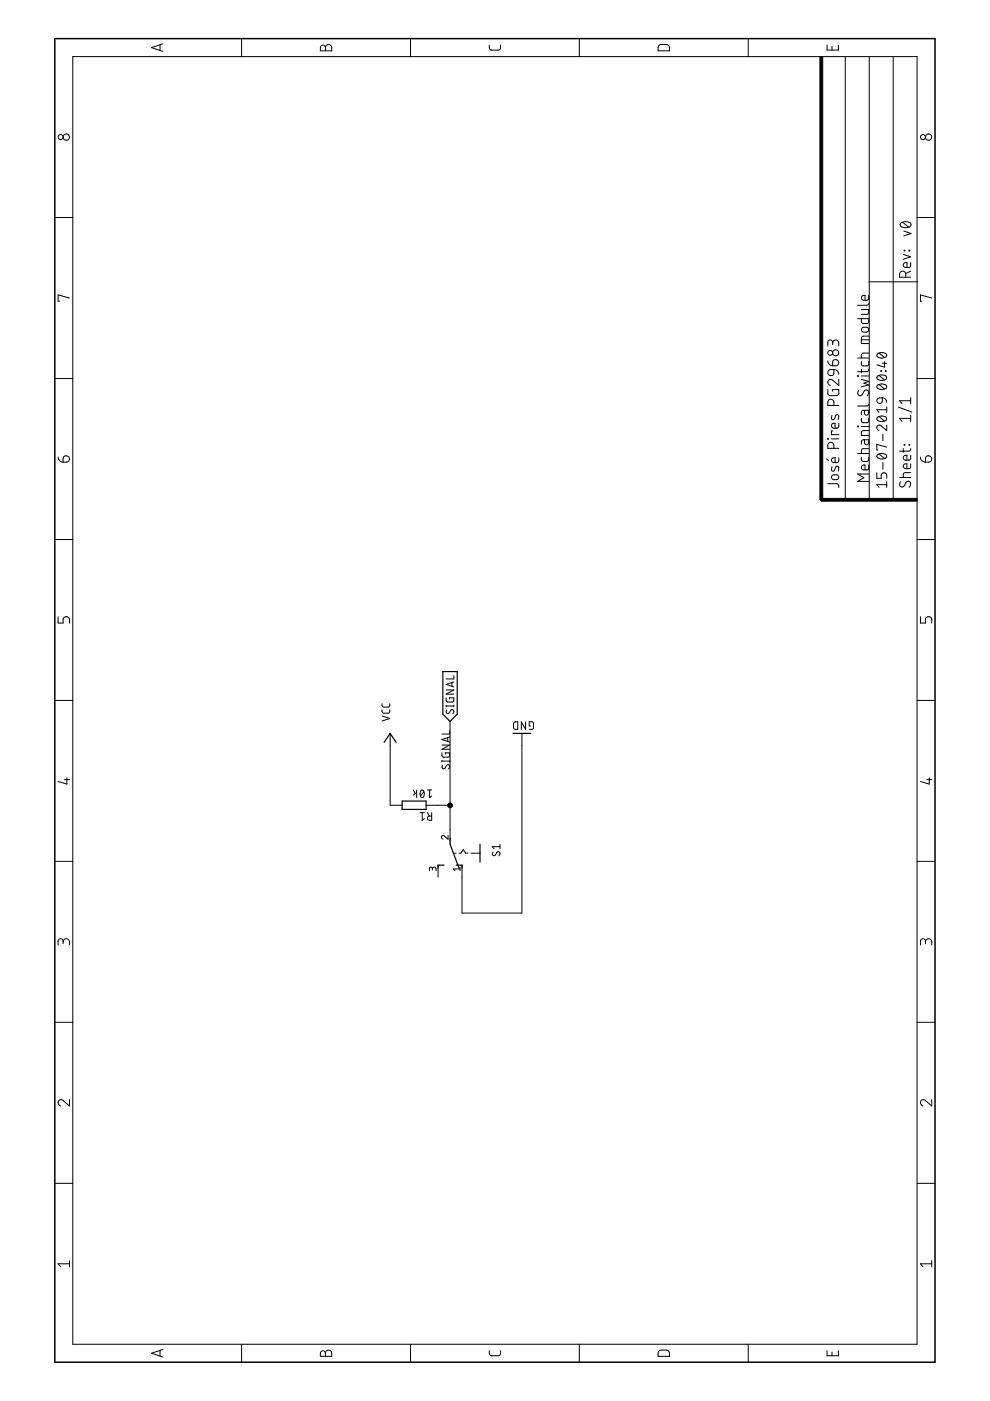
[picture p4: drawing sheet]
<svg xmlns="http://www.w3.org/2000/svg" width="210mm" height="297mm" viewBox="0 0 210 297" stroke-linecap="round" stroke-linejoin="round" font-family="sans-serif">
<g fill="none" stroke="#000" stroke-width=".21">
<path d="M15.4 12h179v273h-179zM33.9 9.5v1.2M34.5 9.3l-2.4 .8 2.4 .8M51.2 8.2v3.8M68.1 9.8l.5-.2 .3 .2 .1 .3a.67 .67 0 0 1 .7-.7 .67 .67 0 0 1 .6 .7v.7h-2.4zM69 10.1v.7M87 8.2v3.8M103.7 9.6v.5a.51 .51 0 0 0 .6 .5l1.6-.1 .2-.2v-.7M122.8 8.2v3.8M139.8 9.6l.4-.2 1.5 .2 .2 .3v.9h-2.4l.1-.9zM158.6 8.2v3.8M175.3 9.6v1h2.5v-1"/>
<path d="M176.4 9.8v.8M179.2 12v94M184.3 12v94M189.4 12v94M11.6 46.1h3.8M184.3 59.8h10.2M190.9 47.3a1.62 1.62 0 0 1 2.2 .2 .84 .84 0 0 1-1.1 .8 .84 .84 0 0 1-1.1-.8zM191.4 47.1l1.3 1.1M191.5 53.9l1.6 .6-1.6 .5M191.6 49l1.6 .5-1.6 .5M191.7 53.1l.1 .1zM192 58.8v-.7a.66 .66 0 0 0-.6-.6 .66 .66 0 0 0-.7 .6v.7h2.4"/>
<path d="M192.7 53.1l.2 .1zM193.1 55.7l-.1 .9-1 .1a.55 .55 0 0 1-.5-.7 .55 .55 0 0 1 .8-.3v1M193.1 57.5l-1.1 .5M194.4 46.1h3.8M14.7 63.2l-2.4-.7v1.4h.3M175.5 76.5l.3 .7 .8 .4M175.6 78.6l.4-.2 .8-.1v.8a.66 .66 0 0 1-.9 .5 .66 .66 0 0 1-.3-1zM176.6 72.7a.65 .65 0 0 1 .6-.6 .65 .65 0 0 1 .6 .6v.7M176.6 73.1v-.5a.52 .52 0 0 0-.6-.5 .52 .52 0 0 0-.5 .5v.8M176.6 76.5a.67 .67 0 0 1 1.2 .1 .67 .67 0 0 1-.6 1h-.6zM176.8 78.3l.7 .3 .3 .8M181.8 67.6h2.4l-.1 .8-.2 .2h-1l-.3-.4v-.6"/>
<path d="M181.8 79.7l.2 .1zM181.8 75.9h2.4M182.6 76.7l.1 .6 .3 .3 1.1-.1 .1-.8M182.6 65.6h1.6v.7l-.3 .3-1.3 .1M182.6 78.3v.8M182.6 79.7h1.6M182.6 72.1h1.6M182.8 69.5l.9-.1a.52 .52 0 0 1 .5 .5 .52 .52 0 0 1-.5 .5l-.9-.1-.2-.3zM184.2 78.3l-.3 .5h-2.1M184.2 74.9h-1.3l-.3 .4v.6M184.2 71.3h-1.2l-.4 .4v1.1h1.6M184.2 64.3l-.3 .4h-2.1"/>
<path d="M184.2 62.6l-.1 .9-.9 .2a.54 .54 0 0 1-.5-.7 .54 .54 0 0 1 .7-.4v1.1M186 79.8a1.34 1.34 0 0 1 2 .3 1.22 1.22 0 0 1-2.1 0zM186 75a1.34 1.34 0 0 1 2 .3 1.22 1.22 0 0 1-2.1 0zM186.4 79.6l1.1 .9M186.4 74.9l1.1 .9M186.8 78.6l.1 .1zM187.1 77h.9M187.5 76.7v1.1l-1.6-.4M187.7 78.6l.1 .1zM197.5 63.2l-2.3-.7v1.4h.2M11.6 80.3h3.8M12.3 96.9l.3 .8 .8 .3"/>
<path d="M13.5 96.9a.69 .69 0 0 1 1.1 .1 .69 .69 0 0 1-.5 1h-.7zM175.2 97.3l.5 .4M175.5 82.6v1l.3 .2 1.7 .1 .3-.4v-.9h-1.2v.4M175.5 93l.1 .1zM176.3 93h1.5M176.4 99l-.1 .7 .4 .2 .6-1h.4l.1 .3-.1 .7M176.4 88.1l-.1 .5 .3 .4 .2-.1 .5-.9h.4a.82 .82 0 0 1 0 1M176.6 91.4h-.3v.8h1.5M176.8 95.1v-.7a.65 .65 0 0 0-.6-.6 .65 .65 0 0 0-.7 .6v.7h2.3M176.8 86a1.16 1.16 0 0 0-.3-1.2l-.4-.2-.5 .3-.1 1.1h2.3M177.8 97l-.1 1-.9 .1a.54 .54 0 0 1-.5-.7 .54 .54 0 0 1 .8-.4v1.1M177.8 89.7l-.1 1-.9 .1a.54 .54 0 0 1-.5-.7 .54 .54 0 0 1 .8-.4v1.1"/>
<path d="M177.8 80.4v1.3l-1.2-1.1a.64 .64 0 0 0-1.1 .2 .64 .64 0 0 0 .5 .9M181.8 96.2h2.4M181.8 90.4l.2 .1zM182.1 82.8a.58 .58 0 0 0-.2 .9 .58 .58 0 0 0 .9 0l.4-.8a.59 .59 0 0 1 .9 0 .59 .59 0 0 1-.1 .9l-.1 .2M182.6 96.9l.1 .7 .3 .2 1.1-.1 .1-.8M182.6 88.7l.1 .7 .3 .2 1.1-.1 .1-.8M182.6 90.4h1.6M182.6 80.5l1.6 .4-1 .3 1 .4-1.6 .4M183.3 93.2v.6a.46 .46 0 0 0 .4 .5 .46 .46 0 0 0 .5-.5v-.6h-1.2l-.3 .3-.1 .6M183.3 87v.6a.46 .46 0 0 0 .4 .4 .46 .46 0 0 0 .5-.4v-.6h-1.3l-.2 .2-.1 .7M184.2 98.6l-.1 .9-.9 .1a.54 .54 0 0 1-.5-.6 .54 .54 0 0 1 .7-.4v1M184.2 95.1h-1.3l-.3 .4v.7"/>
<path d="M184.2 91.3h-1.2l-.4 .4v.6h1.6M184.2 85.7l-.3 .4h-2.1M186 84.6l.3-.2 .8-.1v.7a.59 .59 0 0 1-.8 .5 .59 .59 0 0 1-.3-.9zM186 96.4a1.34 1.34 0 0 1 2 .3 1.22 1.22 0 0 1-2.1 0zM186 88.5a1.34 1.34 0 0 1 2 .3 1.23 1.23 0 0 1-1.8 .4l-.3-.4zM186 81.7a1.34 1.34 0 0 1 2 .3 1.23 1.23 0 0 1-1.8 .4l-.3-.4zM186.4 96.3l1.1 .9M186.4 88.3l1.1 1M186.4 81.5l1.1 1M187.1 84.3l.6 .3 .3 .7M187.2 92.1v1.4M187.2 98.1v1.4"/>
<path d="M188 90.1v1.2l-1.2-1a.58 .58 0 0 0-.9 .2 .58 .58 0 0 0 .5 .8M188 86.3v1.1M188 94.8l-2.1-.6v1.2h.2M188 86.9h-2.1l.5 .5M190.5 86.3l2.8 1.1M191.5 95.1v.8M191.7 94.3l.1 .1zM192.7 94.3l.2 .1zM193.1 98.3l-.1 1-1 .1a.55 .55 0 0 1-.5-.7 .55 .55 0 0 1 .8-.4v1.1M193.1 96.5l-.1 1-1 .1a.55 .55 0 0 1-.5-.7 .55 .55 0 0 1 .8-.4v1.1M193.1 95.1l-.1 .4-.3 .2h-2M193.1 84.3v1.3"/>
<path d="M193.1 88.1v1.3M193.1 88.7h-2.4l.6 .7M193.1 85h-2.4l.6 .6M194.4 80.3h3.8M195.2 96.9l.3 .8 .7 .3M196.3 96.9a.68 .68 0 0 1 1.2 .1 .68 .68 0 0 1-.6 1h-.7zM11.6 114.4h3.8M175.5 102.6h2l.3 .3v.4M176.5 100.8l.8-.1a.52 .52 0 0 1 .6 .5 .52 .52 0 0 1-.6 .5l-.8-.1-.2-.3zM184.2 100.5h-2.4l1.4 .8-1.4 .8h2.4M185.9 100.2v1.2h.9v-.7a.59 .59 0 0 1 .6-.5 .59 .59 0 0 1 .6 .5v.7M188 102.8h-2.1l.5 .5"/>
<path d="M188 102.2v1.1M190.7 101.2h2.4M190.9 102.2a.58 .58 0 0 0-.1 .8 .58 .58 0 0 0 .9 0l.4-.7a.58 .58 0 0 1 .9-.1 .58 .58 0 0 1-.1 .9l-.2 .2M193.1 100.2h-1.4l-.2 .4v.6M194.4 114.4h3.8M12.3 130.8v1.3h1.1v-.8a.69 .69 0 0 1 .7-.5 .69 .69 0 0 1 .6 .5v.8M195.2 130.8v1.3h1v-.8a.68 .68 0 0 1 .7-.5 .68 .68 0 0 1 .6 .5v.8M11.6 148.5h3.8M81 150.5v.5l.4 .2h1l.2-.2v-.5M81 149.2l.1 .6 .3 .1h1l.2-.2v-.5M81 151.8l1.6 .5-1.6 .6M82.7 155.5v15.2h2.6"/>
<path d="M93.7 159.6v.6l.2 .3h1.1l.3-.2v-.7h-.9v.3M93.7 158h1.6l-1.6 .9h1.6M94.6 148v.5l.2 .3h1.1l.3-.2v-.6h-.9v.2M94.6 149.7h1.6M94.6 149.5v.4M94.6 146.3h1.6l-1.6 .9h1.6M94.7 150.5l-.1 .2a.38 .38 0 0 0 .2 .5 .38 .38 0 0 0 .5-.1l.2-.5a.44 .44 0 0 1 .7 .1 .44 .44 0 0 1-.2 .6M94.9 156.4v.8M95.3 154.9v.7h-1.6M95.3 156.3l-1.6 .5 1.6 .5M95.4 153v25.4M95.8 144.7v.8"/>
<path d="M96.2 143.2v.8h-1.6M96.2 149.5v.4M96.2 144.6l-1.6 .5 1.6 .5M109 153.2l.8-.2v1.6h-.6l-.3-.2zM110.7 155.5v38.1h-12.7v-10.2M111.4 153v1.6l-.9-1.6v1.6M112.5 153.9h-.3v-.9l.7 .1 .2 .1v1.2l-.2 .2h-.7M194.4 148.5h3.8M13.7 165.3h1M14.2 164.9v1.3l-1.9-.5M87.6 167.5l.4 .8M88.3 167.5v1.6"/>
<path d="M88.3 168l-.7 .6M89.1 172.3h.9M89.3 167.6l.2-.1a.97 .97 0 0 1 0 1.6 1 1 0 0 1-.2-1.5zM89.5 172.3v1.6l.5-.3M89.9 167.9l-.7 .9M90.3 170.7h5.1M90.6 167.5h.9M90.6 172.3l.4 .7M91.1 167.5v1.6l.4-.3M91.5 172.3v1.6h-.4a.46 .46 0 0 1-.5-.4 .46 .46 0 0 1 .5-.5h.4M93.7 161.4h1.6M93.7 161.2v.4"/>
<path d="M93.9 162.2l-.2 .2a.38 .38 0 0 0 .2 .5 .38 .38 0 0 0 .5-.1l.3-.5a.44 .44 0 0 1 .7 .1 .44 .44 0 0 1-.3 .6M95 177.1v.8l-.8-.6a.38 .38 0 0 0-.6 .1 .38 .38 0 0 0 .3 .5M95.3 161.2v.4M106 179.5h-1.6l.3 .5M106 179v1M196.5 165.3h1M197 164.9v1.3l-1.8-.5M11.6 182.6h3.8M13.4 199.7a.68 .68 0 0 1 .7-.7 .68 .68 0 0 1 .6 .7v.7M91.7 184.2a.39 .39 0 0 1 .4-.4 .39 .39 0 0 1 .4 .4v.4M91.7 184.5v-.5l-.4-.1-.2 .1v.6M92.9 183.4v2.6"/>
<path d="M96.1 180.9h.6M97.3 180.9h.4l.5-.8 .5 .8h.5M97.5 184.2h-1.4l.4 .4M97.5 183.8v.8M99.9 180.9h1.9M104.5 180.7l-.1 .1a.38 .38 0 0 0 .1 .6 .38 .38 0 0 0 .6-.1l.2-.6a.44 .44 0 0 1 .7 .1 .44 .44 0 0 1-.2 .7M194.4 182.6h3.8M196.2 199.7a.67 .67 0 0 1 .7-.7 .67 .67 0 0 1 .6 .7v.7M11.6 216.7h3.8M13.4 200.1v-.5a.53 .53 0 0 0-.6-.6 .53 .53 0 0 0-.5 .6v.8M194.4 216.7h3.8M196.2 200.1v-.5a.53 .53 0 0 0-.5-.6 .53 .53 0 0 0-.5 .6v.8"/>
<path d="M14.7 233.2v1.3l-1.3-1.2a.66 .66 0 0 0-1.1 .3 .66 .66 0 0 0 .5 .9M197.5 233.2v1.3l-1.3-1.2a.66 .66 0 0 0-1 .3 .66 .66 0 0 0 .5 .9M11.6 250.9h3.8M194.4 250.9h3.8M14.7 267.9h-2.4l.5 .7M14.7 267.3v1.3M197.5 267.9h-2.3l.5 .7M197.5 267.3v1.3M33.9 286.3v1.2M34.5 286.1l-2.4 .8 2.4 .8M51.2 285v3.8M68.1 286.6l.5-.2 .3 .2 .1 .3a.67 .67 0 0 1 .7-.7 .67 .67 0 0 1 .6 .7v.7h-2.4z"/>
<path d="M69 286.9v.7M87 285v3.8M103.7 286.4l.1 .7 .5 .3h1.5l.3-.3v-.7M122.8 285v3.8M139.7 286.5l.5-.3 1.5 .2a1.18 1.18 0 0 1 .2 1.2h-2.4zM158.6 285v3.8M175.3 286.4v1h2.5v-1M176.4 286.6v.8"/>
<circle cx="12.8" cy="29.1" r=".54"/>
<circle cx="14.1" cy="29.1" r=".67"/>
<circle cx="195.7" cy="29.1" r=".54"/>
<circle cx="196.9" cy="29.1" r=".66"/>
<circle cx="176" cy="74.8" r=".52"/>
<circle cx="177.2" cy="74.8" r=".65"/>
</g>
<path d="M81.4 157.4l1.3-1.9 1.3 1.9M93.9 142.4h3v9l-1.5 1.6-1.5-1.6zM108.8 155.5h3.8M85.3 169.8h5v1.8h-5zM95.4 177.7v1.3l1.9 5.1M101.8 179v3.8M94.1 183.4h-1.2v.7M96.7 183.4h1.3v.7" fill="none" stroke="#000" stroke-width=".25"/>
<path d="M173.8 12h.6v94h-.6zM174.1 105.7h20.4v.6h-20.4z" fill="#000" stroke="#000" stroke-width=".21"/>
<path d="M174.1 104.7v1.3h1.3" fill="none" stroke="#000" stroke-width=".61"/>
<path d="M11.6 8.2h186.6v280.6h-186.6z" fill="none" stroke="#000" stroke-width=".32"/>
<circle cx="95.4" cy="170.8" r=".51" fill="#000" stroke="#000" stroke-width=".21"/>
</svg>
